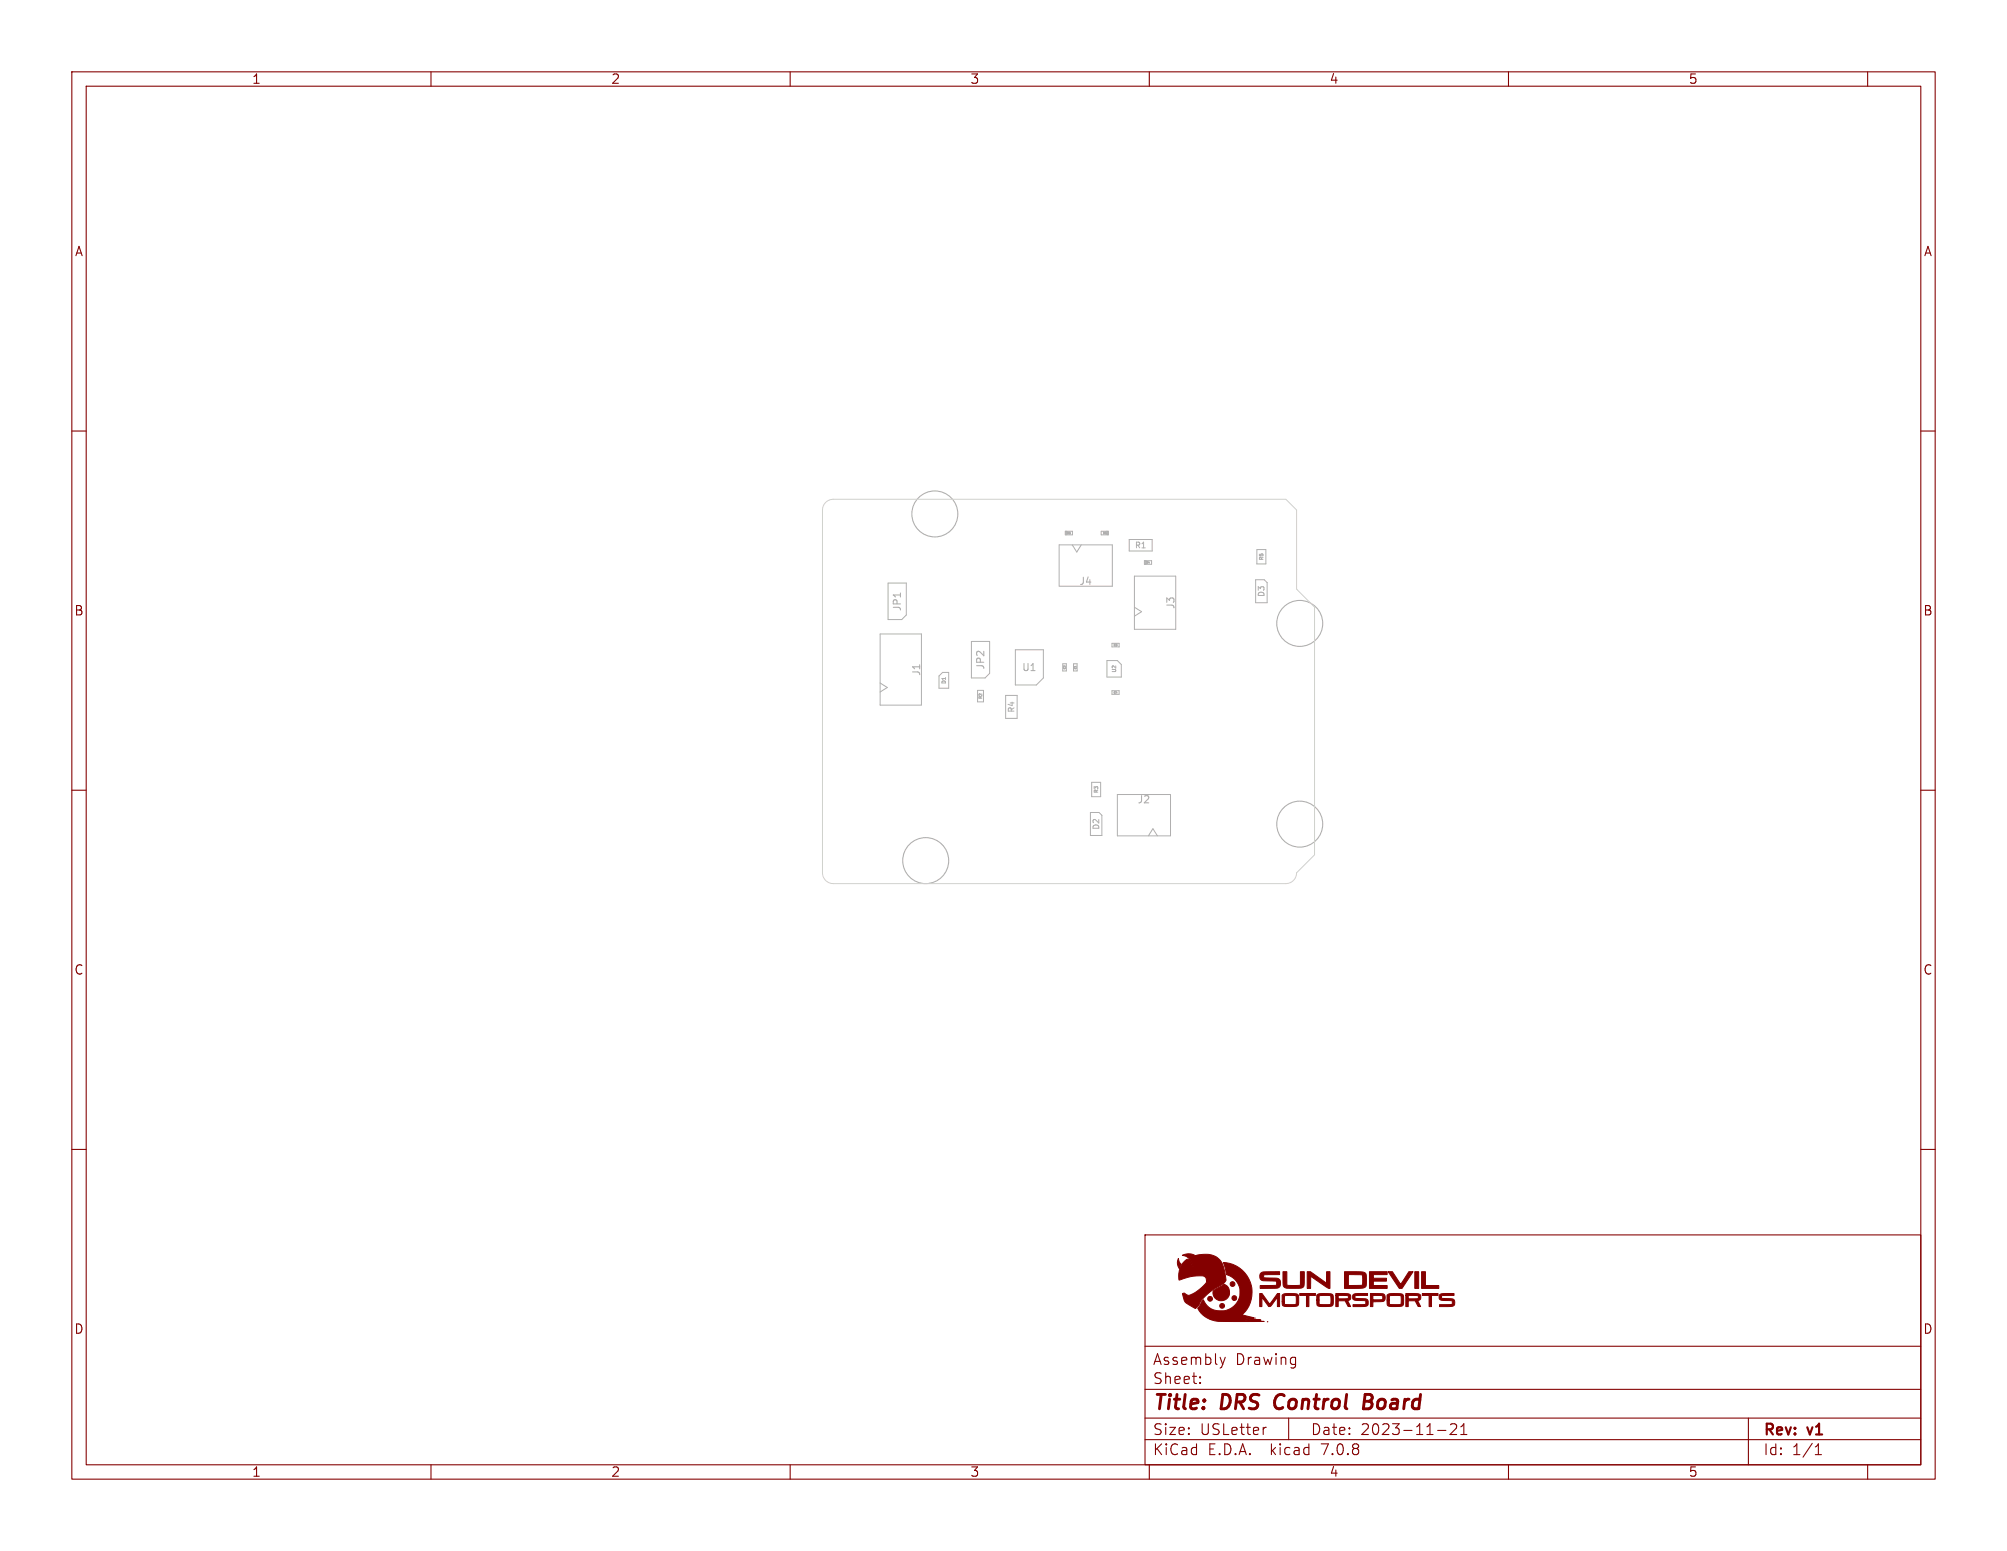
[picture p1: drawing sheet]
<svg xmlns="http://www.w3.org/2000/svg" width="279mm" height="216mm" viewBox="0 0 279 216" stroke-linecap="round" stroke-linejoin="round" font-family="sans-serif">
<defs><g id="words">
<g font-size="2.8" fill="#840000">
<text x="160.4" y="196.8">Title:</text>
<text x="170.1" y="196.8">DRS</text>
<text x="178.3" y="196.8">Control</text>
<text x="191.5" y="196.8">Board</text>
</g>
<g font-size="2.1" fill="#840000">
<text x="160.4" y="190.2">Assembly</text>
<text x="172" y="190.2">Drawing</text>
<text x="160.4" y="192.9">Sheet:</text>
<text x="160.4" y="202.8">KiCad</text>
<text x="160.4" y="200">Size:</text>
<text x="167" y="200">USLetter</text>
<text x="168.1" y="202.8">E.D.A.</text>
<text x="177" y="202.8">kicad</text>
<text x="182.4" y="200">Date:</text>
<text x="184.2" y="202.8">7.0.8</text>
<text x="189.4" y="200">2023-11-21</text>
<text x="245.4" y="200.2">Rev:</text>
<text x="245.4" y="202.8">Id:</text>
<text x="249.5" y="202.8">1/1</text>
<text x="251.8" y="200.2">v1</text>
</g>
<g font-size="1.8" fill="#840000">
<text x="35" y="11.9">1</text>
<text x="85" y="11.9">2</text>
<text x="135" y="11.9">3</text>
<text x="185" y="11.9">4</text>
<text x="235" y="11.9">5</text>
<text x="10.3" y="35.9">A</text>
<text x="267.7" y="35.9">A</text>
<text x="10.3" y="85.9">B</text>
<text x="267.7" y="85.9">B</text>
<text x="10.3" y="135.9">C</text>
<text x="267.7" y="135.9">C</text>
<text x="10.3" y="185.9">D</text>
<text x="267.7" y="185.9">D</text>
<text x="35" y="205.8">1</text>
<text x="85" y="205.8">2</text>
<text x="135" y="205.8">3</text>
<text x="185" y="205.8">4</text>
<text x="235" y="205.8">5</text>
</g>
<g font-size="1.4" fill="#afafaf">
<text x="150.2" y="81.6">J4</text>
<text x="125.6" y="85.2" transform="rotate(-90 125.6 85.2)">JP1</text>
<text x="163.7" y="84.9" transform="rotate(-90 163.7 84.9)">J3</text>
<text x="128.3" y="94.2" transform="rotate(-90 128.3 94.2)">J1</text>
<text x="137.2" y="93.3" transform="rotate(-90 137.2 93.3)">JP2</text>
<text x="142.2" y="93.6">U1</text>
<text x="158.3" y="112">J2</text>
</g>
<g font-size="1.1" fill="#afafaf">
<text x="157.9" y="76.5">R1</text>
<text x="176.2" y="83.2" transform="rotate(-90 176.2 83.2)">D3</text>
<text x="141.4" y="99.3" transform="rotate(-90 141.4 99.3)">R4</text>
<text x="153.2" y="115.6" transform="rotate(-90 153.2 115.6)">D2</text>
</g>
<g font-size=".7" fill="#afafaf">
<text x="176" y="78.1" transform="rotate(-90 176 78.1)">R5</text>
<text x="131.8" y="95.3" transform="rotate(-90 131.8 95.3)">D1</text>
<text x="155.5" y="93.7" transform="rotate(-90 155.5 93.7)">U2</text>
<text x="153" y="110.5" transform="rotate(-90 153 110.5)">R3</text>
</g>
<text font-size=".6" fill="#afafaf" x="136.8" y="97.3" transform="rotate(-90 136.8 97.3)">R2</text>
<g font-size=".3" fill="#afafaf">
<text x="148.5" y="74.4">D5</text>
<text x="153.5" y="74.4">D6</text>
<text x="159.5" y="78.5">D4</text>
<text x="155" y="90">C3</text>
<text x="148.4" y="93.2" transform="rotate(-90 148.4 93.2)">C2</text>
<text x="149.9" y="93.2" transform="rotate(-90 149.9 93.2)">C1</text>
<text x="155" y="96.6">C4</text>
</g>
</g></defs>
<g fill="none" stroke="#840000" stroke-width=".15">
<path d="M10 10h259.4v195.9h-259.4zM12 12h255.4v191.9h-255.4zM60 10v2M110 10v2M160 10v2M210 10v2M260 10v2M10 60h2M267.4 60h2M10 110h2M267.4 110h2M10 160h2"/>
<path d="M267.4 160h2M159.4 171.9h108v32h-108zM159.4 197.4h108M159.4 193.4h108M159.4 187.4h108M167.1 192.4v.1v.1M167.1 192.4l-.1 .1 .1 .1M167.1 191.7v.1M167.1 192.4v.2M167.1 191.7h-.1l.1 .1M169.9 188.9l.3 1M170.2 189.9l-.1 .4"/>
<path d="M170.6 188.9l-.4 1M176.3 198.7l-.3 .1M179.4 197.4v3M180.2 188.9l.2 .1M180.4 188.9v1.3l-.2 .2M180.4 189.9h-.2M200.1 199.1h1.2M201.9 198.3l.2-.1 .5 .1a.41 .41 0 0 1 .1 .5l-.8 .9h.9M203.4 199.7h.8M203.4 198.6l.4-.4v1.5M243.4 197.4v6.5M60 203.9v2"/>
<path d="M110 203.9v2M159.4 200.4h108M160 203.9v2M210 203.9v2M252.7 202.5h.9M252.7 201.4l.4-.4v1.5M260 203.9v2"/>
</g>
<path d="M177.7 194.4a1.27 1.27 0 0 0 0 1.6M189.9 195.1h.7M190.6 195.1l.3 .1M190.7 194.1h-.7l-.2 2h.8l.2-.1M190.8 195l-.2 .1" fill="none" stroke="#840000" stroke-width=".4"/>
<g fill="#840000" stroke="#840000" stroke-width=".14">
<path d="M176.4 184h.1z"/>
<path d="M170.3 175.7a4.2 4.2 0 0 1 3.8 2.8 4.2 4.2 0 0 1-1.2 4.5l1.7 .5-1.9-.1 2.8 .4-2.9-.1 3.4 .2h-6.4l-1.1-.2 3.7-.1-3.7 .1-.3-.1a3 3 0 0 1-1.5-1.5l.8-1.2a2.65 2.65 0 0 0 3.7 1.3 2.65 2.65 0 0 0 .9-3.8l-.5-.6-.9-.4z"/>
<path d="M164.6 174.7a1.93 1.93 0 0 1 2.4 .6l-.5-.5a3.2 3.2 0 0 1 3.4 .7 5.7 5.7 0 0 1 .8 2.7l-.5 .6a6.5 6.5 0 0 0-3.5 3.1l-.2 .2a.75 .75 0 0 1-.7-.3 1.8 1.8 0 0 1-1.2-1.7l.3-.1a.82 .82 0 0 0 1.2 .1l.9-.6a1.99 1.99 0 0 0 1-1.1 .73 .73 0 0 0-1-.8 9.9 9.9 0 0 0-2.9 .6 2.77 2.77 0 0 1 1.2-2.9 1.62 1.62 0 0 1 .8 .9v.1l-.1-.1a1.72 1.72 0 0 0-1.4-1.5z"/>
<path d="M175.4 180.1h.3l1.1 1.4 1-1.4h.3v1.8h-.3v-1.3l-.9 1.2-.3 .1-.9-1.3v1.3h-.3z"/>
<path d="M178.5 180.3a1.29 1.29 0 0 1 1.2-.2h.3a.56 .56 0 0 1 .6 0 .56 .56 0 0 1 .2 .6v.5a.56 .56 0 0 1-.2 .6 .56 .56 0 0 1-.6 .1l-1.2-.1a.45 .45 0 0 1-.3-.6h.3l.1 .4h.7a.71 .71 0 0 0 .8-.1l.1-.9a.28 .28 0 0 0-.2-.3 .28 .28 0 0 0-.3 0l-1.1 .1a.47 .47 0 0 0-.1 .6v.2h-.3z"/>
<path d="M180.9 180.1h2.2v.2h-.9v1.6h-.3v-1.6h-1z"/>
<path d="M183.3 180.3a1.29 1.29 0 0 1 1.2-.2h.3a.56 .56 0 0 1 .7 0 .56 .56 0 0 1 .1 .6v.5a.56 .56 0 0 1-.2 .6 .56 .56 0 0 1-.6 .1l-1.1-.1a.41 .41 0 0 1-.4-.5v-.3h.3l.1 .6h.8a.71 .71 0 0 0 .8-.1v-.9a.28 .28 0 0 0-.2-.3 .28 .28 0 0 0-.3 0l-1.1 .1a.47 .47 0 0 0-.1 .6h-.3z"/>
<path d="M186 180.1h1.1a.9 .9 0 0 1 .9 .2 .54 .54 0 0 1-.4 .8l.4 .8h-.3l-.4-.8h-1v.8h-.3v-1.6h.3v.5h1.2a.22 .22 0 0 0 .2-.3 .22 .22 0 0 0-.2-.2h-1.5z"/>
<path d="M188.4 180.2l.5-.1h1.5v.2h-1.5a.2 .2 0 0 0-.3 .2 .2 .2 0 0 0 .2 .2l.9 .1a.58 .58 0 0 1 .8 .5 .58 .58 0 0 1-.8 .6h-1.3v-.3h1.5a.29 .29 0 0 0 .2-.4 .29 .29 0 0 0-.4-.2h-.3a1.03 1.03 0 0 1-1.1-.2z"/>
<path d="M190.8 180.1h1.3a.57 .57 0 0 1 .7 .5 .57 .57 0 0 1-.6 .6h-1.1v.7h-.3v-1.6h.3v.6h.9a.34 .34 0 0 0 .5-.2 .34 .34 0 0 0-.5-.4h-1.2z"/>
<path d="M193.1 180.3a1.29 1.29 0 0 1 1.2-.2h.3a.56 .56 0 0 1 .6 0 .56 .56 0 0 1 .2 .6v.5a.56 .56 0 0 1-.2 .6 .56 .56 0 0 1-.6 .1l-1.2-.1a.41 .41 0 0 1-.3-.5v-.3h.3l.1 .6h.7a.71 .71 0 0 0 .8-.1l.1-.9a.28 .28 0 0 0-.2-.3 .28 .28 0 0 0-.3 0l-1.1 .1a.47 .47 0 0 0-.1 .6h-.3z"/>
<path d="M195.7 180.1h1.1a.89 .89 0 0 1 1 .2 .54 .54 0 0 1-.4 .8l.4 .8h-.4l-.4-.8h-1v.8h-.3v-1.6h.3v.5h1.3a.22 .22 0 0 0 .2-.3 .22 .22 0 0 0-.3-.2h-1.5z"/>
<path d="M198 180.1h2.2v.2h-.9v1.6h-.4v-1.6h-.9z"/>
<path d="M200.4 180.2l.5-.1h1.5v.2h-1.5a.2 .2 0 0 0-.2 .2 .2 .2 0 0 0 .2 .2l.8 .1a.58 .58 0 0 1 .8 .5 .58 .58 0 0 1-.7 .6h-1.4v-.3h1.5a.29 .29 0 0 0 .3-.4 .29 .29 0 0 0-.4-.2h-.4a1.04 1.04 0 0 1-1-.2z"/>
<path d="M169 179.6l1.4-.8a1.17 1.17 0 0 1 .8 1.4 1.17 1.17 0 0 1-1.4 .8 1.17 1.17 0 0 1-.9-1.3z"/>
<path d="M175.5 177.2l.5-.2h2.1v.4h-1.3a1 1 0 0 0-.9 .1l.1 .4a5.6 5.6 0 0 1 2.1 .2 .72 .72 0 0 1-.3 1.2l-2.4 .1v-.5h1.9a.35 .35 0 0 0 .4-.3 .35 .35 0 0 0-.5-.3h-1.3a.61 .61 0 0 1-.6-.4 .61 .61 0 0 1 .2-.7z"/>
<path d="M178.6 177h.5v1.9h.1h1.8v-1.9h.6v1a1.33 1.33 0 0 1-.3 1.2l-.2 .1h-1.2a1.23 1.23 0 0 1-1.2-.3z"/>
<path d="M182 177h.4l2.3 1.6v-1.6h.5v2.3l-.5-.1-2.2-1.5-.1 1.6h-.4z"/>
<path d="M187.2 177l2.6 .1a.62 .62 0 0 1 .4 .8 1.36 1.36 0 0 1-.2 1.3l-.7 .1h-2.1v-1.9h.5v1.5h1.5a.33 .33 0 0 0 .5-.2v-1a.27 .27 0 0 0-.4-.3h-2.1z"/>
<path d="M190.6 177h2.5v.4h-1.9v.5h1.8v.4h-1.8v.6h1.9v.4h-2.5z"/>
<path d="M193.2 177h.6l1.2 1.8 1.1-1.8h.6l-1.5 2.3h-.4z"/>
<path d="M197 177h.5v2.3h-.5z"/>
<path d="M197.9 177h.5v1.9h1.9v.4h-2.4z"/>
<path d="M164 175.2l.2 .5 .2 .3-.2 .6-.1-.1a1.32 1.32 0 0 1-.1-1.3z"/>
<circle cx="170.1" cy="181.8" r=".33"/>
<circle cx="168.5" cy="180.8" r=".34"/>
<circle cx="171.8" cy="180.7" r=".33"/>
<circle cx="171.6" cy="178.7" r=".33"/>
</g>
<g fill="none" stroke="#afafaf" stroke-width=".15">
<path d="M125.4 82.5v.6"/>
<circle cx="130.1" cy="71.5" r="3.2"/>
<circle cx="180.9" cy="86.8" r="3.2"/>
<circle cx="128.9" cy="119.8" r="3.2"/>
<circle cx="180.9" cy="114.7" r="3.2"/>
</g>
<g fill="none" stroke="#afafaf" stroke-width=".14">
<path d="M147.5 75.8h7.4v5.8h-7.4zM148.3 74h1v.4h-1zM148.4 74v.4M148.5 74v.4M149.3 75.8l.6 1 .6-1M153.3 74h1v.4h-1zM154.1 74v.4M154.2 74v.4M157.2 75.1h3.2v1.6h-3.2zM159.3 78h1v.6h-1zM159.4 78v.6M159.5 78v.6"/>
<path d="M175 76.5h1.2v2h-1.2zM122.5 88.3h5.8v9.8h-5.8zM122.5 95.1l1 .6-1 .6M123.6 81.2h2.6v4.4l-.7 .6h-1.9zM131.2 93.6h.9v2.2h-1.4v-1.7zM135.2 89.3h2.6v4.4l-.7 .7h-1.9zM136.1 96.1h.8v1.6h-.8zM140 96.8h1.6v3.2h-1.6zM141.3 90.4h3.9v4l-.9 1h-3zM147.9 92.4h.6v1h-.6zM149.5 92.4h.4v1h-.4zM154.1 92h1.5l.5 .5v1.8h-2z"/>
<path d="M154.8 89.5h1v.6h-1zM154.8 96.1h1v.6h-1zM157.9 80.2h5.8v7.4h-5.8zM157.9 84.5l1 .6-1 .7M174.8 80.7h1.2l.4 .4v2.8h-1.6zM151.8 113.1h1.2l.4 .4v2.8h-1.6zM152 108.9h1.2v2h-1.2zM155.6 110.6h7.3v5.8h-7.3zM159.9 116.4l.6-1 .6 1"/>
</g>
<path d="M115 69.9l.4-.3 .6-.1h63l1.5 1.5v11l2.5 2.5v34.5l-2.5 2.5a1.5 1.5 0 0 1-1.5 1.5h-63a1.5 1.5 0 0 1-1.5-1.5v-50.5l.1-.5z" fill="none" stroke="#d0d2cd" stroke-width=".14"/>
<use href="#words"/>
</svg>
